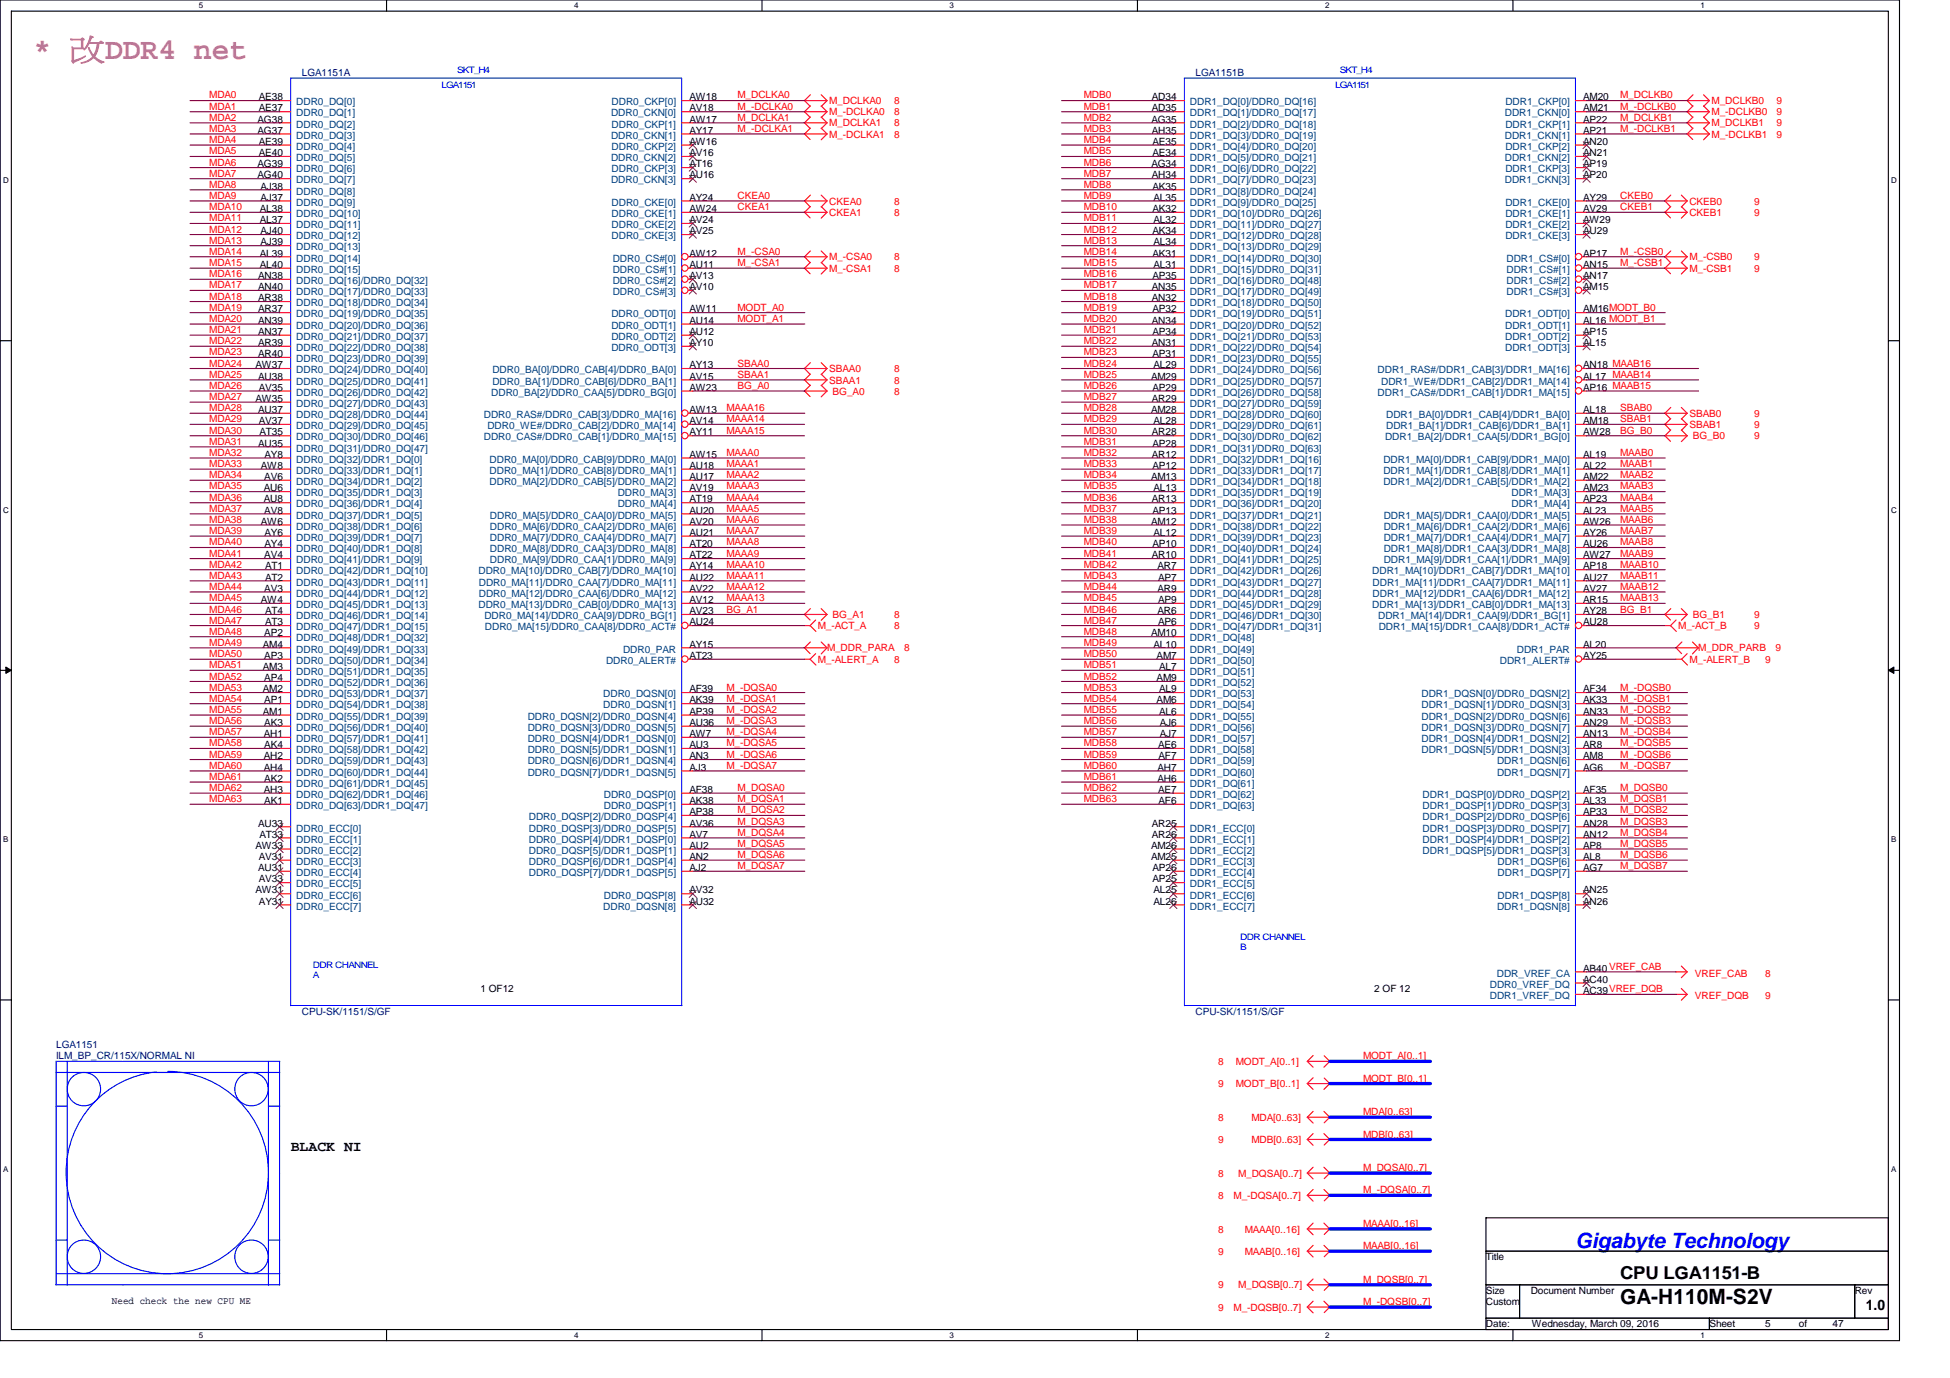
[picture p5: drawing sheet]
<svg xmlns="http://www.w3.org/2000/svg" width="297mm" height="210mm" viewBox="0 0 297 210" stroke-linecap="round" stroke-linejoin="round" font-family="sans-serif">
<defs><g id="words">
<text font-size="4.6" fill="#f0f" x="5.1" y="8.9">* 請DDR4 net</text>
<text font-size="3.2" fill="#00f" x="240" y="190.2">Gigabyte Technology</text>
<text font-size="3.2" x="246.8" y="198.7">GA-H110M-S2V</text>
<text font-size="2.7" x="246.8" y="194.8">CPU LGA1151-B</text>
<g font-size="2.2">
<text x="44.3" y="175.4">BLACK NI</text>
<text x="284.2" y="199.5">1.0</text>
</g>
<g font-size="1.5" fill="#000080">
<text x="46" y="11.6">LGA1151A</text>
<text x="182.1" y="11.6">LGA1151B</text>
<text x="46" y="154.6">CPU-SK/1151/S/GF</text>
<text x="182.1" y="154.6">CPU-SK/1151/S/GF</text>
<text x="8.5" y="159.6">LGA1151</text>
<text x="8.5" y="161.4">ILM_BP_CR/115X/NORMAL NI</text>
</g>
<g font-size="1.5" fill="#f00">
<text x="31.9" y="16.7">MDA1</text>
<text x="31.9" y="15">MDA0</text>
<text x="112.4" y="15">M_DCLKA0</text>
<text x="112.4" y="16.7">M_-DCLKA0</text>
<text x="126.3" y="17.6">M_-DCLKA0</text>
<text x="126.3" y="15.9">M_DCLKA0</text>
<text x="136.2" y="17.6">8</text>
<text x="136.2" y="15.9">8</text>
<text x="165.1" y="15">MDB0</text>
<text x="165.1" y="16.7">MDB1</text>
<text x="246.8" y="15">M_DCLKB0</text>
<text x="246.8" y="16.7">M_-DCLKB0</text>
<text x="260.7" y="15.9">M_DCLKB0</text>
<text x="260.7" y="17.6">M_-DCLKB0</text>
<text x="270.6" y="15.9">9</text>
<text x="270.6" y="17.6">9</text>
<text x="31.9" y="21.8">MDA4</text>
<text x="31.9" y="20.1">MDA3</text>
<text x="31.9" y="23.5">MDA5</text>
<text x="31.9" y="18.4">MDA2</text>
<text x="112.4" y="18.4">M_DCLKA1</text>
<text x="112.4" y="20.1">M_-DCLKA1</text>
<text x="126.3" y="21">M_-DCLKA1</text>
<text x="126.3" y="19.3">M_DCLKA1</text>
<text x="136.2" y="21">8</text>
<text x="136.2" y="19.3">8</text>
<text x="165.1" y="20.1">MDB3</text>
<text x="165.1" y="21.8">MDB4</text>
<text x="165.1" y="23.5">MDB5</text>
<text x="165.1" y="18.4">MDB2</text>
<text x="246.8" y="18.4">M_DCLKB1</text>
<text x="246.8" y="20.1">M_-DCLKB1</text>
<text x="260.7" y="19.3">M_DCLKB1</text>
<text x="260.7" y="21">M_-DCLKB1</text>
<text x="270.6" y="19.3">9</text>
<text x="270.6" y="21">9</text>
<text x="31.9" y="26.9">MDA7</text>
<text x="31.9" y="28.6">MDA8</text>
<text x="31.9" y="25.2">MDA6</text>
<text x="165.1" y="28.6">MDB8</text>
<text x="165.1" y="25.2">MDB6</text>
<text x="165.1" y="26.9">MDB7</text>
<text x="31.9" y="32">MDA10</text>
<text x="31.9" y="35.4">MDA12</text>
<text x="31.9" y="33.7">MDA11</text>
<text x="31.9" y="30.3">MDA9</text>
<text x="112.4" y="32">CKEA1</text>
<text x="112.4" y="30.3">CKEA0</text>
<text x="126.3" y="32.9">CKEA1</text>
<text x="126.3" y="31.2">CKEA0</text>
<text x="136.2" y="32.9">8</text>
<text x="136.2" y="31.2">8</text>
<text x="165.1" y="33.7">MDB11</text>
<text x="165.1" y="35.4">MDB12</text>
<text x="165.1" y="30.3">MDB9</text>
<text x="165.1" y="32">MDB10</text>
<text x="246.8" y="30.3">CKEB0</text>
<text x="246.8" y="32">CKEB1</text>
<text x="257.3" y="32.9">CKEB1</text>
<text x="257.3" y="31.2">CKEB0</text>
<text x="267.2" y="32.9">9</text>
<text x="267.2" y="31.2">9</text>
<text x="31.9" y="40.5">MDA15</text>
<text x="31.9" y="38.8">MDA14</text>
<text x="31.9" y="37.1">MDA13</text>
<text x="112.4" y="40.5">M_-CSA1</text>
<text x="112.4" y="38.8">M_-CSA0</text>
<text x="126.3" y="41.4">M_-CSA1</text>
<text x="126.3" y="39.7">M_-CSA0</text>
<text x="136.2" y="41.4">8</text>
<text x="136.2" y="39.7">8</text>
<text x="165.1" y="40.5">MDB15</text>
<text x="165.1" y="37.1">MDB13</text>
<text x="165.1" y="38.8">MDB14</text>
<text x="246.8" y="40.5">M_-CSB1</text>
<text x="246.8" y="38.8">M_-CSB0</text>
<text x="257.3" y="39.7">M_-CSB0</text>
<text x="257.3" y="41.4">M_-CSB1</text>
<text x="267.2" y="39.7">9</text>
<text x="267.2" y="41.4">9</text>
<text x="31.9" y="42.2">MDA16</text>
<text x="31.9" y="45.6">MDA18</text>
<text x="31.9" y="47.3">MDA19</text>
<text x="31.9" y="43.9">MDA17</text>
<text x="112.4" y="47.3">MODT_A0</text>
<text x="165.1" y="45.6">MDB18</text>
<text x="165.1" y="42.2">MDB16</text>
<text x="165.1" y="47.3">MDB19</text>
<text x="165.1" y="43.9">MDB17</text>
<text x="31.9" y="52.5">MDA22</text>
<text x="31.9" y="50.8">MDA21</text>
<text x="31.9" y="49">MDA20</text>
<text x="112.4" y="49">MODT_A1</text>
<text x="165.1" y="52.5">MDB22</text>
<text x="165.1" y="49">MDB20</text>
<text x="165.1" y="50.8">MDB21</text>
<text x="31.9" y="57.5">MDA25</text>
<text x="31.9" y="54.1">MDA23</text>
<text x="31.9" y="59.3">MDA26</text>
<text x="31.9" y="55.8">MDA24</text>
<text x="112.4" y="55.8">SBAA0</text>
<text x="112.4" y="59.3">BG_A0</text>
<text x="112.4" y="57.5">SBAA1</text>
<text x="126.3" y="56.7">SBAA0</text>
<text x="126.3" y="58.4">SBAA1</text>
<text x="136.2" y="56.7">8</text>
<text x="136.2" y="58.4">8</text>
<text x="165.1" y="59.3">MDB26</text>
<text x="165.1" y="54.1">MDB23</text>
<text x="165.1" y="55.8">MDB24</text>
<text x="165.1" y="57.5">MDB25</text>
<text x="31.9" y="64.3">MDA29</text>
<text x="31.9" y="61">MDA27</text>
<text x="31.9" y="62.7">MDA28</text>
<text x="110.7" y="62.7">MAAA16</text>
<text x="110.7" y="64.3">MAAA14</text>
<text x="126.8" y="60.1">BG_A0</text>
<text x="136.2" y="60.1">8</text>
<text x="165.1" y="61">MDB27</text>
<text x="165.1" y="62.7">MDB28</text>
<text x="165.1" y="64.3">MDB29</text>
<text x="246.8" y="62.7">SBAB0</text>
<text x="246.8" y="64.3">SBAB1</text>
<text x="257.3" y="63.5">SBAB0</text>
<text x="257.3" y="65.2">SBAB1</text>
<text x="267.2" y="63.5">9</text>
<text x="267.2" y="65.2">9</text>
<text x="31.9" y="71.2">MDA33</text>
<text x="31.9" y="69.5">MDA32</text>
<text x="31.9" y="66">MDA30</text>
<text x="31.9" y="67.8">MDA31</text>
<text x="110.7" y="66">MAAA15</text>
<text x="110.7" y="69.5">MAAA0</text>
<text x="110.7" y="71.2">MAAA1</text>
<text x="165.1" y="66">MDB30</text>
<text x="165.1" y="67.8">MDB31</text>
<text x="165.1" y="69.5">MDB32</text>
<text x="165.1" y="71.2">MDB33</text>
<text x="246.8" y="69.5">MAAB0</text>
<text x="246.8" y="66">BG_B0</text>
<text x="246.8" y="71.2">MAAB1</text>
<text x="257.8" y="66.9">BG_B0</text>
<text x="267.2" y="66.9">9</text>
<text x="31.9" y="72.9">MDA34</text>
<text x="31.9" y="76.3">MDA36</text>
<text x="31.9" y="78">MDA37</text>
<text x="31.9" y="74.5">MDA35</text>
<text x="110.7" y="72.9">MAAA2</text>
<text x="110.7" y="74.5">MAAA3</text>
<text x="110.7" y="78">MAAA5</text>
<text x="110.7" y="76.3">MAAA4</text>
<text x="165.1" y="78">MDB37</text>
<text x="165.1" y="74.5">MDB35</text>
<text x="165.1" y="72.9">MDB34</text>
<text x="165.1" y="76.3">MDB36</text>
<text x="246.8" y="74.5">MAAB3</text>
<text x="246.8" y="72.9">MAAB2</text>
<text x="246.8" y="76.3">MAAB4</text>
<text x="246.8" y="78">MAAB5</text>
<text x="31.9" y="83.1">MDA40</text>
<text x="31.9" y="81.4">MDA39</text>
<text x="31.9" y="79.7">MDA38</text>
<text x="110.7" y="81.4">MAAA7</text>
<text x="110.7" y="83.1">MAAA8</text>
<text x="110.7" y="79.7">MAAA6</text>
<text x="165.1" y="81.4">MDB39</text>
<text x="165.1" y="83.1">MDB40</text>
<text x="165.1" y="79.7">MDB38</text>
<text x="246.8" y="79.7">MAAB6</text>
<text x="246.8" y="81.4">MAAB7</text>
<text x="246.8" y="83.1">MAAB8</text>
<text x="31.9" y="86.5">MDA42</text>
<text x="31.9" y="89.9">MDA44</text>
<text x="31.9" y="88.2">MDA43</text>
<text x="31.9" y="84.8">MDA41</text>
<text x="110.7" y="89.9">MAAA12</text>
<text x="110.7" y="86.5">MAAA10</text>
<text x="110.7" y="88.2">MAAA11</text>
<text x="110.7" y="84.8">MAAA9</text>
<text x="165.1" y="89.9">MDB44</text>
<text x="165.1" y="84.8">MDB41</text>
<text x="165.1" y="88.2">MDB43</text>
<text x="165.1" y="86.5">MDB42</text>
<text x="246.8" y="84.8">MAAB9</text>
<text x="246.8" y="88.2">MAAB11</text>
<text x="246.8" y="89.9">MAAB12</text>
<text x="246.8" y="86.5">MAAB10</text>
<text x="31.9" y="93.3">MDA46</text>
<text x="31.9" y="95">MDA47</text>
<text x="31.9" y="91.6">MDA45</text>
<text x="110.7" y="93.3">BG_A1</text>
<text x="110.7" y="91.6">MAAA13</text>
<text x="124.6" y="95.8">M_-ACT_A</text>
<text x="126.8" y="94.1">BG_A1</text>
<text x="136.2" y="95.8">8</text>
<text x="136.2" y="94.1">8</text>
<text x="165.1" y="93.3">MDB46</text>
<text x="165.1" y="91.6">MDB45</text>
<text x="165.1" y="95">MDB47</text>
<text x="246.8" y="93.3">BG_B1</text>
<text x="246.8" y="91.6">MAAB13</text>
<text x="255.6" y="95.8">M_-ACT_B</text>
<text x="257.8" y="94.1">BG_B1</text>
<text x="267.2" y="95.8">9</text>
<text x="267.2" y="94.1">9</text>
<text x="31.9" y="100.1">MDA50</text>
<text x="31.9" y="101.8">MDA51</text>
<text x="31.9" y="98.4">MDA49</text>
<text x="31.9" y="96.7">MDA48</text>
<text x="124.6" y="101">M_-ALERT_A</text>
<text x="126" y="99.2">M_DDR_PARA</text>
<text x="136.2" y="101">8</text>
<text x="137.7" y="99.2">8</text>
<text x="165.1" y="98.4">MDB49</text>
<text x="165.1" y="100.1">MDB50</text>
<text x="165.1" y="101.8">MDB51</text>
<text x="165.1" y="96.7">MDB48</text>
<text x="257.3" y="101">M_-ALERT_B</text>
<text x="258.7" y="99.2">M_DDR_PARB</text>
<text x="268.9" y="101">9</text>
<text x="270.5" y="99.2">9</text>
<text x="31.9" y="105.2">MDA53</text>
<text x="31.9" y="103.5">MDA52</text>
<text x="31.9" y="106.9">MDA54</text>
<text x="110.7" y="106.9">M_-DQSA1</text>
<text x="110.7" y="105.2">M_-DQSA0</text>
<text x="165.1" y="103.5">MDB52</text>
<text x="165.1" y="105.2">MDB53</text>
<text x="165.1" y="106.9">MDB54</text>
<text x="246.8" y="106.9">M_-DQSB1</text>
<text x="246.8" y="105.2">M_-DQSB0</text>
<text x="31.9" y="113.7">MDA58</text>
<text x="31.9" y="112">MDA57</text>
<text x="31.9" y="110.3">MDA56</text>
<text x="31.9" y="108.6">MDA55</text>
<text x="110.7" y="108.6">M_-DQSA2</text>
<text x="110.7" y="113.7">M_-DQSA5</text>
<text x="110.7" y="110.3">M_-DQSA3</text>
<text x="110.7" y="112">M_-DQSA4</text>
<text x="165.1" y="112">MDB57</text>
<text x="165.1" y="113.7">MDB58</text>
<text x="165.1" y="108.6">MDB55</text>
<text x="165.1" y="110.3">MDB56</text>
<text x="246.8" y="110.3">M_-DQSB3</text>
<text x="246.8" y="113.7">M_-DQSB5</text>
<text x="246.8" y="108.6">M_-DQSB2</text>
<text x="246.8" y="112">M_-DQSB4</text>
<text x="31.9" y="118.8">MDA61</text>
<text x="31.9" y="117.1">MDA60</text>
<text x="31.9" y="115.4">MDA59</text>
<text x="110.7" y="115.4">M_-DQSA6</text>
<text x="110.7" y="117.1">M_-DQSA7</text>
<text x="165.1" y="117.1">MDB60</text>
<text x="165.1" y="118.8">MDB61</text>
<text x="165.1" y="115.4">MDB59</text>
<text x="246.8" y="117.1">M_-DQSB7</text>
<text x="246.8" y="115.4">M_-DQSB6</text>
<text x="31.9" y="122.2">MDA63</text>
<text x="31.9" y="120.5">MDA62</text>
<text x="112.4" y="125.6">M_DQSA3</text>
<text x="112.4" y="122.2">M_DQSA1</text>
<text x="112.4" y="123.9">M_DQSA2</text>
<text x="112.4" y="120.5">M_DQSA0</text>
<text x="165.1" y="120.5">MDB62</text>
<text x="165.1" y="122.2">MDB63</text>
<text x="246.8" y="125.6">M_DQSB3</text>
<text x="246.8" y="122.2">M_DQSB1</text>
<text x="246.8" y="123.9">M_DQSB2</text>
<text x="246.8" y="120.5">M_DQSB0</text>
<text x="112.4" y="127.3">M_DQSA4</text>
<text x="112.4" y="130.7">M_DQSA6</text>
<text x="112.4" y="129">M_DQSA5</text>
<text x="246.8" y="130.7">M_DQSB6</text>
<text x="246.8" y="129">M_DQSB5</text>
<text x="246.8" y="127.3">M_DQSB4</text>
<text x="112.4" y="132.4">M_DQSA7</text>
<text x="246.8" y="132.4">M_DQSB7</text>
<text x="258.2" y="148.8">VREF_CAB</text>
<text x="268.9" y="148.8">8</text>
<text x="258.2" y="152.2">VREF_DQB</text>
<text x="268.9" y="152.2">9</text>
<text x="207.6" y="161.4">MODT_A[0..1]</text>
<text x="185.5" y="162.2">8</text>
<text x="185.5" y="165.6">9</text>
<text x="188.3" y="162.2">MODT_A[0..1]</text>
<text x="188.3" y="165.6">MODT_B[0..1]</text>
<text x="207.6" y="164.8">MODT_B[0..1]</text>
<text x="185.5" y="170.7">8</text>
<text x="190.6" y="170.7">MDA[0..63]</text>
<text x="207.6" y="169.9">MDA[0..63]</text>
<text x="207.6" y="173.3">MDB[0..63]</text>
<text x="185.5" y="179.2">8</text>
<text x="185.5" y="174.1">9</text>
<text x="188.6" y="179.2">M_DQSA[0..7]</text>
<text x="190.6" y="174.1">MDB[0..63]</text>
<text x="207.6" y="178.4">M_DQSA[0..7]</text>
<text x="185.5" y="182.6">8</text>
<text x="187.9" y="182.6">M_-DQSA[0..7]</text>
<text x="207.6" y="181.8">M_-DQSA[0..7]</text>
<text x="185.5" y="187.7">8</text>
<text x="185.5" y="191.1">9</text>
<text x="189.6" y="187.7">MAAA[0..16]</text>
<text x="189.6" y="191.1">MAAB[0..16]</text>
<text x="207.6" y="186.9">MAAA[0..16]</text>
<text x="207.6" y="190.3">MAAB[0..16]</text>
<text x="185.5" y="196.3">9</text>
<text x="188.6" y="196.3">M_DQSB[0..7]</text>
<text x="207.6" y="195.4">M_DQSB[0..7]</text>
<text x="185.5" y="199.6">9</text>
<text x="187.9" y="199.6">M_-DQSB[0..7]</text>
<text x="207.6" y="198.8">M_-DQSB[0..7]</text>
</g>
<g font-size="1.5">
<text x="39.4" y="17">AE37</text>
<text x="39.4" y="15.3">AE38</text>
<text x="105" y="15.3">AW18</text>
<text x="105" y="17">AV18</text>
<text x="175.5" y="15.3">AD34</text>
<text x="175.5" y="17">AD35</text>
<text x="241.2" y="17">AM21</text>
<text x="241.2" y="15.3">AM20</text>
<text x="39.2" y="18.7">AG38</text>
<text x="39.2" y="20.4">AG37</text>
<text x="39.4" y="22.1">AE39</text>
<text x="39.4" y="23.8">AE40</text>
<text x="105" y="23.8">AV16</text>
<text x="105" y="22.1">AW16</text>
<text x="105" y="20.4">AY17</text>
<text x="105" y="18.7">AW17</text>
<text x="175.4" y="18.7">AG35</text>
<text x="175.5" y="20.4">AH35</text>
<text x="175.6" y="22.1">AE35</text>
<text x="175.6" y="23.8">AE34</text>
<text x="241.2" y="18.7">AP22</text>
<text x="241.2" y="20.4">AP21</text>
<text x="241.2" y="22.1">AN20</text>
<text x="241.2" y="23.8">AN21</text>
<text x="39.2" y="25.5">AG39</text>
<text x="39.2" y="27.2">AG40</text>
<text x="39.7" y="28.9">AJ38</text>
<text x="105" y="27.2">AU16</text>
<text x="105" y="25.5">AT16</text>
<text x="175.4" y="25.5">AG34</text>
<text x="175.5" y="27.2">AH34</text>
<text x="175.6" y="28.9">AK35</text>
<text x="241.2" y="25.5">AP19</text>
<text x="241.2" y="27.2">AP20</text>
<text x="39.6" y="32.3">AL38</text>
<text x="39.6" y="34">AL37</text>
<text x="39.7" y="30.6">AJ37</text>
<text x="39.7" y="35.7">AJ40</text>
<text x="105" y="35.7">AV25</text>
<text x="105" y="32.3">AW24</text>
<text x="105" y="34">AV24</text>
<text x="105" y="30.6">AY24</text>
<text x="175.6" y="32.3">AK32</text>
<text x="175.6" y="35.7">AK34</text>
<text x="175.7" y="30.6">AL35</text>
<text x="175.7" y="34">AL32</text>
<text x="241.2" y="30.6">AY29</text>
<text x="241.2" y="32.3">AV29</text>
<text x="241.2" y="34">AW29</text>
<text x="241.2" y="35.7">AU29</text>
<text x="39.6" y="39.1">AL39</text>
<text x="39.6" y="40.8">AL40</text>
<text x="39.7" y="37.4">AJ39</text>
<text x="105" y="40.8">AU11</text>
<text x="105" y="39.1">AW12</text>
<text x="175.6" y="39.1">AK31</text>
<text x="175.7" y="37.4">AL34</text>
<text x="175.7" y="40.8">AL31</text>
<text x="241.2" y="39.1">AP17</text>
<text x="241.2" y="40.8">AN15</text>
<text x="39.3" y="47.6">AR37</text>
<text x="39.3" y="42.5">AN38</text>
<text x="39.3" y="45.9">AR38</text>
<text x="39.3" y="44.2">AN40</text>
<text x="105" y="44.2">AV10</text>
<text x="105" y="47.6">AW11</text>
<text x="105" y="42.5">AV13</text>
<text x="175.5" y="45.9">AN32</text>
<text x="175.5" y="44.2">AN35</text>
<text x="175.6" y="47.6">AP32</text>
<text x="175.6" y="42.5">AP35</text>
<text x="241.2" y="42.5">AN17</text>
<text x="241.2" y="44.2">AM15</text>
<text x="241.2" y="47.6">AM16MODT_B0</text>
<text x="39.3" y="49.3">AN39</text>
<text x="39.3" y="51">AN37</text>
<text x="39.3" y="52.7">AR39</text>
<text x="105" y="52.7">AY10</text>
<text x="105" y="51">AU12</text>
<text x="105" y="49.3">AU14</text>
<text x="175.5" y="49.3">AN34</text>
<text x="175.5" y="52.7">AN31</text>
<text x="175.6" y="51">AP34</text>
<text x="241.2" y="52.7">AL15</text>
<text x="241.2" y="51">AP15</text>
<text x="241.2" y="49.3">AL16 MODT_B1</text>
<text x="38.9" y="56.1">AW37</text>
<text x="39.3" y="54.4">AR40</text>
<text x="39.3" y="57.8">AU38</text>
<text x="39.4" y="59.5">AV35</text>
<text x="105" y="59.5">AW23</text>
<text x="105" y="57.8">AV15</text>
<text x="105" y="56.1">AY13</text>
<text x="175.3" y="57.8">AM29</text>
<text x="175.6" y="59.5">AP29</text>
<text x="175.6" y="54.4">AP31</text>
<text x="175.7" y="56.1">AL29</text>
<text x="241.2" y="59.5">AP16 MAAB15</text>
<text x="241.2" y="57.8">AL17 MAAB14</text>
<text x="241.2" y="56.1">AN18 MAAB16</text>
<text x="38.9" y="61.2">AW35</text>
<text x="39.3" y="62.9">AU37</text>
<text x="39.4" y="64.6">AV37</text>
<text x="105" y="64.6">AV14</text>
<text x="105" y="62.9">AW13</text>
<text x="175.3" y="62.9">AM28</text>
<text x="175.5" y="61.2">AR29</text>
<text x="175.7" y="64.6">AL28</text>
<text x="241.2" y="62.9">AL18</text>
<text x="241.2" y="64.6">AM18</text>
<text x="39.3" y="68">AU35</text>
<text x="39.5" y="66.3">AT35</text>
<text x="39.7" y="71.4">AW8</text>
<text x="40.3" y="69.7">AY8</text>
<text x="105" y="71.4">AU18</text>
<text x="105" y="69.7">AW15</text>
<text x="105" y="66.3">AY11</text>
<text x="175.5" y="66.3">AR28</text>
<text x="175.5" y="69.7">AR12</text>
<text x="175.6" y="68">AP28</text>
<text x="175.6" y="71.4">AP12</text>
<text x="241.2" y="66.3">AW28</text>
<text x="241.2" y="71.4">AL22</text>
<text x="241.2" y="69.7">AL19</text>
<text x="40.2" y="76.5">AU8</text>
<text x="40.2" y="74.8">AU6</text>
<text x="40.3" y="73.1">AV6</text>
<text x="105" y="76.5">AT19</text>
<text x="105" y="74.8">AV19</text>
<text x="105" y="73.1">AU17</text>
<text x="175.3" y="73.1">AM13</text>
<text x="175.5" y="76.5">AR13</text>
<text x="175.7" y="74.8">AL13</text>
<text x="241.2" y="73.1">AM22</text>
<text x="241.2" y="76.5">AP23</text>
<text x="241.2" y="74.8">AM23</text>
<text x="39.7" y="79.9">AW6</text>
<text x="40.3" y="78.2">AV8</text>
<text x="40.3" y="83.4">AY4</text>
<text x="40.3" y="81.6">AY6</text>
<text x="105" y="83.4">AT20</text>
<text x="105" y="79.9">AV20</text>
<text x="105" y="81.6">AU21</text>
<text x="105" y="78.2">AU20</text>
<text x="175.3" y="79.9">AM12</text>
<text x="175.6" y="78.2">AP13</text>
<text x="175.6" y="83.4">AP10</text>
<text x="175.7" y="81.6">AL12</text>
<text x="241.2" y="78.2">AL23</text>
<text x="241.2" y="79.9">AW26</text>
<text x="241.2" y="81.6">AY26</text>
<text x="241.2" y="83.4">AU26</text>
<text x="40.3" y="85">AV4</text>
<text x="40.4" y="88.4">AT2</text>
<text x="40.4" y="86.7">AT1</text>
<text x="105" y="88.4">AU22</text>
<text x="105" y="85">AT22</text>
<text x="105" y="86.7">AY14</text>
<text x="175.5" y="85">AR10</text>
<text x="176.3" y="86.7">AR7</text>
<text x="176.4" y="88.4">AP7</text>
<text x="241.2" y="85">AW27</text>
<text x="241.2" y="86.7">AP18</text>
<text x="241.2" y="88.4">AU27</text>
<text x="39.7" y="91.9">AW4</text>
<text x="40.3" y="90.1">AV3</text>
<text x="40.4" y="95.2">AT3</text>
<text x="40.4" y="93.6">AT4</text>
<text x="105" y="93.6">AV23</text>
<text x="105" y="95.2">AU24</text>
<text x="105" y="91.9">AV12</text>
<text x="105" y="90.1">AV22</text>
<text x="176.3" y="90.1">AR9</text>
<text x="176.3" y="93.6">AR6</text>
<text x="176.4" y="91.9">AP9</text>
<text x="176.4" y="95.2">AP6</text>
<text x="241.2" y="90.1">AV27</text>
<text x="241.2" y="91.9">AR15</text>
<text x="241.2" y="93.6">AY28</text>
<text x="241.2" y="95.2">AU28</text>
<text x="40" y="98.6">AM4</text>
<text x="40.3" y="100.4">AP3</text>
<text x="40.3" y="96.9">AP2</text>
<text x="105" y="98.6">AY15</text>
<text x="105" y="100.4">AT23</text>
<text x="175.3" y="96.9">AM10</text>
<text x="175.7" y="98.6">AL10</text>
<text x="176.2" y="100.4">AM7</text>
<text x="241.2" y="98.6">AL20</text>
<text x="241.2" y="100.4">AY25</text>
<text x="40" y="105.5">AM2</text>
<text x="40" y="102.1">AM3</text>
<text x="40.3" y="107.1">AP1</text>
<text x="40.3" y="103.8">AP4</text>
<text x="105" y="107.1">AK39</text>
<text x="105" y="105.5">AF39</text>
<text x="176.2" y="103.8">AM9</text>
<text x="176.2" y="107.1">AM6</text>
<text x="176.6" y="102.1">AL7</text>
<text x="176.6" y="105.5">AL9</text>
<text x="241.2" y="107.1">AK33</text>
<text x="241.2" y="105.5">AF34</text>
<text x="40" y="108.9">AM1</text>
<text x="40.2" y="112.3">AH1</text>
<text x="40.3" y="114">AK4</text>
<text x="40.3" y="110.6">AK3</text>
<text x="105" y="114">AU3</text>
<text x="105" y="110.6">AU36</text>
<text x="105" y="112.3">AW7</text>
<text x="105" y="108.9">AP39</text>
<text x="176.4" y="114">AE6</text>
<text x="176.6" y="108.9">AL6</text>
<text x="176.7" y="110.6">AJ6</text>
<text x="176.7" y="112.3">AJ7</text>
<text x="241.2" y="110.6">AN29</text>
<text x="241.2" y="112.3">AN13</text>
<text x="241.2" y="114">AR8</text>
<text x="241.2" y="108.9">AN33</text>
<text x="40.2" y="117.4">AH4</text>
<text x="40.2" y="115.7">AH2</text>
<text x="40.3" y="119.1">AK2</text>
<text x="105" y="117.4">AJ3</text>
<text x="105" y="115.7">AN3</text>
<text x="176.3" y="119.1">AH6</text>
<text x="176.3" y="117.4">AH7</text>
<text x="176.5" y="115.7">AF7</text>
<text x="241.2" y="117.4">AG6</text>
<text x="241.2" y="115.7">AM8</text>
<text x="39.3" y="125.9">AU33</text>
<text x="40.2" y="120.8">AH3</text>
<text x="40.3" y="122.5">AK1</text>
<text x="105" y="125.9">AV36</text>
<text x="105" y="124.2">AP38</text>
<text x="105" y="122.5">AK38</text>
<text x="105" y="120.8">AF38</text>
<text x="175.5" y="125.9">AR25</text>
<text x="176.4" y="120.8">AE7</text>
<text x="176.5" y="122.5">AF6</text>
<text x="241.2" y="120.8">AF35</text>
<text x="241.2" y="122.5">AL33</text>
<text x="241.2" y="124.2">AP33</text>
<text x="241.2" y="125.9">AN28</text>
<text x="38.9" y="129.3">AW33</text>
<text x="39.4" y="131">AV31</text>
<text x="39.5" y="127.6">AT33</text>
<text x="105" y="131">AN2</text>
<text x="105" y="129.3">AU2</text>
<text x="105" y="127.6">AV7</text>
<text x="175.3" y="129.3">AM26</text>
<text x="175.3" y="131">AM25</text>
<text x="175.5" y="127.6">AR26</text>
<text x="241.2" y="129.3">AP8</text>
<text x="241.2" y="127.6">AN12</text>
<text x="241.2" y="131">AL8</text>
<text x="38.9" y="136.1">AW31</text>
<text x="39.3" y="132.7">AU31</text>
<text x="39.4" y="134.4">AV33</text>
<text x="39.5" y="137.8">AY31</text>
<text x="105" y="136.1">AV32</text>
<text x="105" y="137.8">AU32</text>
<text x="105" y="132.7">AJ2</text>
<text x="175.6" y="134.4">AP25</text>
<text x="175.6" y="132.7">AP26</text>
<text x="175.7" y="137.8">AL26</text>
<text x="175.7" y="136.1">AL25</text>
<text x="241.2" y="132.7">AG7</text>
<text x="241.2" y="137.8">AN26</text>
<text x="241.2" y="136.1">AN25</text>
<text x="241.2" y="148">AB40VREF_CAB</text>
<text x="241.2" y="149.7">AC40</text>
<text x="73.2" y="151.1">1 OF12</text>
<text x="209.3" y="151.1">2 OF 12</text>
<text x="241.2" y="151.4">AC39VREF_DQB</text>
<text x="226.4" y="192">Title</text>
<text x="226.4" y="197.1">Size</text>
<text x="233.2" y="197.1">Document Number</text>
<text x="282.5" y="197.1">Rev</text>
<text x="17.1" y="198.6">Need check the new CPU ME</text>
<text x="226.4" y="198.8">Custom</text>
<text x="226.4" y="202.2">Date:</text>
<text x="233.3" y="202.2">Wednesday, March 09, 2016</text>
<text x="260.4" y="202.2">Sheet</text>
<text x="268.9" y="202.2">5</text>
<text x="274" y="202.2">of</text>
<text x="279.1" y="202.2">47</text>
</g>
<g font-size="1.5" fill="#004080">
<text x="45.1" y="17.7">DDR0_DQ[1]</text>
<text x="45.1" y="16">DDR0_DQ[0]</text>
<text x="93.1" y="17.7">DDR0_CKN[0]</text>
<text x="93.2" y="16">DDR0_CKP[0]</text>
<text x="181.3" y="16">DDR1_DQ[0]/DDR0_DQ[16]</text>
<text x="181.3" y="17.7">DDR1_DQ[1]/DDR0_DQ[17]</text>
<text x="229.2" y="17.7">DDR1_CKN[0]</text>
<text x="229.3" y="16">DDR1_CKP[0]</text>
<text x="45.1" y="22.8">DDR0_DQ[4]</text>
<text x="45.1" y="19.4">DDR0_DQ[2]</text>
<text x="45.1" y="21.1">DDR0_DQ[3]</text>
<text x="93.1" y="21.1">DDR0_CKN[1]</text>
<text x="93.2" y="22.8">DDR0_CKP[2]</text>
<text x="93.2" y="19.4">DDR0_CKP[1]</text>
<text x="181.3" y="22.8">DDR1_DQ[4]/DDR0_DQ[20]</text>
<text x="181.3" y="19.4">DDR1_DQ[2]/DDR0_DQ[18]</text>
<text x="181.3" y="21.1">DDR1_DQ[3]/DDR0_DQ[19]</text>
<text x="229.2" y="21.1">DDR1_CKN[1]</text>
<text x="229.3" y="19.4">DDR1_CKP[1]</text>
<text x="229.3" y="22.8">DDR1_CKP[2]</text>
<text x="45.1" y="24.6">DDR0_DQ[5]</text>
<text x="45.1" y="26.2">DDR0_DQ[6]</text>
<text x="45.1" y="27.9">DDR0_DQ[7]</text>
<text x="45.1" y="29.6">DDR0_DQ[8]</text>
<text x="93.1" y="27.9">DDR0_CKN[3]</text>
<text x="93.1" y="24.6">DDR0_CKN[2]</text>
<text x="93.2" y="26.2">DDR0_CKP[3]</text>
<text x="181.3" y="24.6">DDR1_DQ[5]/DDR0_DQ[21]</text>
<text x="181.3" y="26.2">DDR1_DQ[6]/DDR0_DQ[22]</text>
<text x="181.3" y="29.6">DDR1_DQ[8]/DDR0_DQ[24]</text>
<text x="181.3" y="27.9">DDR1_DQ[7]/DDR0_DQ[23]</text>
<text x="229.2" y="24.6">DDR1_CKN[2]</text>
<text x="229.2" y="27.9">DDR1_CKN[3]</text>
<text x="229.3" y="26.2">DDR1_CKP[3]</text>
<text x="45.1" y="31.3">DDR0_DQ[9]</text>
<text x="45.1" y="33.1">DDR0_DQ[10]</text>
<text x="45.1" y="34.8">DDR0_DQ[11]</text>
<text x="93.2" y="33.1">DDR0_CKE[1]</text>
<text x="93.2" y="34.8">DDR0_CKE[2]</text>
<text x="93.2" y="31.3">DDR0_CKE[0]</text>
<text x="181.3" y="31.3">DDR1_DQ[9]/DDR0_DQ[25]</text>
<text x="181.3" y="34.8">DDR1_DQ[11]/DDR0_DQ[27]</text>
<text x="181.3" y="33.1">DDR1_DQ[10]/DDR0_DQ[26]</text>
<text x="229.3" y="31.3">DDR1_CKE[0]</text>
<text x="229.3" y="33.1">DDR1_CKE[1]</text>
<text x="229.3" y="34.8">DDR1_CKE[2]</text>
<text x="45.1" y="38.1">DDR0_DQ[13]</text>
<text x="45.1" y="39.8">DDR0_DQ[14]</text>
<text x="45.1" y="36.4">DDR0_DQ[12]</text>
<text x="45.1" y="41.6">DDR0_DQ[15]</text>
<text x="93.2" y="36.4">DDR0_CKE[3]</text>
<text x="93.3" y="41.6">DDR0_CS#[1]</text>
<text x="93.3" y="39.8">DDR0_CS#[0]</text>
<text x="181.3" y="39.8">DDR1_DQ[14]/DDR0_DQ[30]</text>
<text x="181.3" y="36.4">DDR1_DQ[12]/DDR0_DQ[28]</text>
<text x="181.3" y="38.1">DDR1_DQ[13]/DDR0_DQ[29]</text>
<text x="181.3" y="41.6">DDR1_DQ[15]/DDR0_DQ[31]</text>
<text x="229.3" y="36.4">DDR1_CKE[3]</text>
<text x="229.5" y="39.8">DDR1_CS#[0]</text>
<text x="229.5" y="41.6">DDR1_CS#[1]</text>
<text x="45.1" y="43.3">DDR0_DQ[16]/DDR0_DQ[32]</text>
<text x="45.1" y="46.7">DDR0_DQ[18]/DDR0_DQ[34]</text>
<text x="45.1" y="45">DDR0_DQ[17]/DDR0_DQ[33]</text>
<text x="93.3" y="45">DDR0_CS#[3]</text>
<text x="93.3" y="43.3">DDR0_CS#[2]</text>
<text x="181.3" y="43.3">DDR1_DQ[16]/DDR0_DQ[48]</text>
<text x="181.3" y="46.7">DDR1_DQ[18]/DDR0_DQ[50]</text>
<text x="181.3" y="45">DDR1_DQ[17]/DDR0_DQ[49]</text>
<text x="229.5" y="43.3">DDR1_CS#[2]</text>
<text x="229.5" y="45">DDR1_CS#[3]</text>
<text x="45.1" y="50.1">DDR0_DQ[20]/DDR0_DQ[36]</text>
<text x="45.1" y="48.3">DDR0_DQ[19]/DDR0_DQ[35]</text>
<text x="45.1" y="51.8">DDR0_DQ[21]/DDR0_DQ[37]</text>
<text x="45.1" y="53.5">DDR0_DQ[22]/DDR0_DQ[38]</text>
<text x="93.1" y="53.5">DDR0_ODT[3]</text>
<text x="93.1" y="51.8">DDR0_ODT[2]</text>
<text x="93.1" y="50.1">DDR0_ODT[1]</text>
<text x="93.1" y="48.3">DDR0_ODT[0]</text>
<text x="181.3" y="48.3">DDR1_DQ[19]/DDR0_DQ[51]</text>
<text x="181.3" y="51.8">DDR1_DQ[21]/DDR0_DQ[53]</text>
<text x="181.3" y="50.1">DDR1_DQ[20]/DDR0_DQ[52]</text>
<text x="181.3" y="53.5">DDR1_DQ[22]/DDR0_DQ[54]</text>
<text x="229.3" y="51.8">DDR1_ODT[2]</text>
<text x="229.3" y="50.1">DDR1_ODT[1]</text>
<text x="229.3" y="48.3">DDR1_ODT[0]</text>
<text x="229.3" y="53.5">DDR1_ODT[3]</text>
<text x="45.1" y="56.9">DDR0_DQ[24]/DDR0_DQ[40]</text>
<text x="45.1" y="55.2">DDR0_DQ[23]/DDR0_DQ[39]</text>
<text x="45.1" y="58.6">DDR0_DQ[25]/DDR0_DQ[41]</text>
<text x="75" y="58.6">DDR0_BA[1]/DDR0_CAB[6]/DDR0_BA[1]</text>
<text x="75" y="56.9">DDR0_BA[0]/DDR0_CAB[4]/DDR0_BA[0]</text>
<text x="181.3" y="56.9">DDR1_DQ[24]/DDR0_DQ[56]</text>
<text x="181.3" y="55.2">DDR1_DQ[23]/DDR0_DQ[55]</text>
<text x="181.3" y="58.6">DDR1_DQ[25]/DDR0_DQ[57]</text>
<text x="209.8" y="56.9">DDR1_RAS#/DDR1_CAB[3]/DDR1_MA[16]</text>
<text x="210.4" y="58.6">DDR1_WE#/DDR1_CAB[2]/DDR1_MA[14]</text>
<text x="45.1" y="63.7">DDR0_DQ[28]/DDR0_DQ[44]</text>
<text x="45.1" y="62">DDR0_DQ[27]/DDR0_DQ[43]</text>
<text x="45.1" y="65.4">DDR0_DQ[29]/DDR0_DQ[45]</text>
<text x="45.1" y="60.3">DDR0_DQ[26]/DDR0_DQ[42]</text>
<text x="73.7" y="63.7">DDR0_RAS#/DDR0_CAB[3]/DDR0_MA[16]</text>
<text x="74.2" y="65.4">DDR0_WE#/DDR0_CAB[2]/DDR0_MA[14]</text>
<text x="74.8" y="60.3">DDR0_BA[2]/DDR0_CAA[5]/DDR0_BG[0]</text>
<text x="181.3" y="62">DDR1_DQ[27]/DDR0_DQ[59]</text>
<text x="181.3" y="63.7">DDR1_DQ[28]/DDR0_DQ[60]</text>
<text x="181.3" y="65.4">DDR1_DQ[29]/DDR0_DQ[61]</text>
<text x="181.3" y="60.3">DDR1_DQ[26]/DDR0_DQ[58]</text>
<text x="209.8" y="60.3">DDR1_CAS#/DDR1_CAB[1]/DDR1_MA[15]</text>
<text x="211.2" y="65.4">DDR1_BA[1]/DDR1_CAB[6]/DDR1_BA[1]</text>
<text x="211.2" y="63.7">DDR1_BA[0]/DDR1_CAB[4]/DDR1_BA[0]</text>
<text x="45.1" y="70.5">DDR0_DQ[32]/DDR1_DQ[0]</text>
<text x="45.1" y="67.1">DDR0_DQ[30]/DDR0_DQ[46]</text>
<text x="45.1" y="68.8">DDR0_DQ[31]/DDR0_DQ[47]</text>
<text x="73.7" y="67.1">DDR0_CAS#/DDR0_CAB[1]/DDR0_MA[15]</text>
<text x="74.6" y="70.5">DDR0_MA[0]/DDR0_CAB[9]/DDR0_MA[0]</text>
<text x="181.3" y="68.8">DDR1_DQ[31]/DDR0_DQ[63]</text>
<text x="181.3" y="67.1">DDR1_DQ[30]/DDR0_DQ[62]</text>
<text x="181.3" y="70.5">DDR1_DQ[32]/DDR1_DQ[16]</text>
<text x="210.7" y="70.5">DDR1_MA[0]/DDR1_CAB[9]/DDR1_MA[0]</text>
<text x="211" y="67.1">DDR1_BA[2]/DDR1_CAA[5]/DDR1_BG[0]</text>
<text x="45.1" y="75.6">DDR0_DQ[35]/DDR1_DQ[3]</text>
<text x="45.1" y="77.3">DDR0_DQ[36]/DDR1_DQ[4]</text>
<text x="45.1" y="73.9">DDR0_DQ[34]/DDR1_DQ[2]</text>
<text x="45.1" y="72.2">DDR0_DQ[33]/DDR1_DQ[1]</text>
<text x="74.6" y="73.9">DDR0_MA[2]/DDR0_CAB[5]/DDR0_MA[2]</text>
<text x="74.6" y="72.2">DDR0_MA[1]/DDR0_CAB[8]/DDR0_MA[1]</text>
<text x="94.1" y="77.3">DDR0_MA[4]</text>
<text x="94.1" y="75.6">DDR0_MA[3]</text>
<text x="181.3" y="72.2">DDR1_DQ[33]/DDR1_DQ[17]</text>
<text x="181.3" y="73.9">DDR1_DQ[34]/DDR1_DQ[18]</text>
<text x="181.3" y="75.6">DDR1_DQ[35]/DDR1_DQ[19]</text>
<text x="181.3" y="77.3">DDR1_DQ[36]/DDR1_DQ[20]</text>
<text x="210.7" y="72.2">DDR1_MA[1]/DDR1_CAB[8]/DDR1_MA[1]</text>
<text x="210.7" y="73.9">DDR1_MA[2]/DDR1_CAB[5]/DDR1_MA[2]</text>
<text x="230.2" y="77.3">DDR1_MA[4]</text>
<text x="230.2" y="75.6">DDR1_MA[3]</text>
<text x="45.1" y="80.7">DDR0_DQ[38]/DDR1_DQ[6]</text>
<text x="45.1" y="79">DDR0_DQ[37]/DDR1_DQ[5]</text>
<text x="45.1" y="82.4">DDR0_DQ[39]/DDR1_DQ[7]</text>
<text x="74.6" y="80.7">DDR0_MA[6]/DDR0_CAA[2]/DDR0_MA[6]</text>
<text x="74.6" y="82.4">DDR0_MA[7]/DDR0_CAA[4]/DDR0_MA[7]</text>
<text x="74.6" y="79">DDR0_MA[5]/DDR0_CAA[0]/DDR0_MA[5]</text>
<text x="181.3" y="79">DDR1_DQ[37]/DDR1_DQ[21]</text>
<text x="181.3" y="80.7">DDR1_DQ[38]/DDR1_DQ[22]</text>
<text x="181.3" y="82.4">DDR1_DQ[39]/DDR1_DQ[23]</text>
<text x="210.8" y="79">DDR1_MA[5]/DDR1_CAA[0]/DDR1_MA[5]</text>
<text x="210.8" y="80.7">DDR1_MA[6]/DDR1_CAA[2]/DDR1_MA[6]</text>
<text x="210.8" y="82.4">DDR1_MA[7]/DDR1_CAA[4]/DDR1_MA[7]</text>
<text x="45.1" y="89.2">DDR0_DQ[43]/DDR1_DQ[11]</text>
<text x="45.1" y="87.5">DDR0_DQ[42]/DDR1_DQ[10]</text>
<text x="45.1" y="85.8">DDR0_DQ[41]/DDR1_DQ[9]</text>
<text x="45.1" y="84.1">DDR0_DQ[40]/DDR1_DQ[8]</text>
<text x="72.9" y="87.5">DDR0_MA[10]/DDR0_CAB[7]/DDR0_MA[10]</text>
<text x="72.9" y="89.2">DDR0_MA[11]/DDR0_CAA[7]/DDR0_MA[11]</text>
<text x="74.6" y="84.1">DDR0_MA[8]/DDR0_CAA[3]/DDR0_MA[8]</text>
<text x="74.6" y="85.8">DDR0_MA[9]/DDR0_CAA[1]/DDR0_MA[9]</text>
<text x="181.3" y="85.8">DDR1_DQ[41]/DDR1_DQ[25]</text>
<text x="181.3" y="87.5">DDR1_DQ[42]/DDR1_DQ[26]</text>
<text x="181.3" y="84.1">DDR1_DQ[40]/DDR1_DQ[24]</text>
<text x="181.3" y="89.2">DDR1_DQ[43]/DDR1_DQ[27]</text>
<text x="209" y="87.5">DDR1_MA[10]/DDR1_CAB[7]/DDR1_MA[10]</text>
<text x="209.1" y="89.2">DDR1_MA[11]/DDR1_CAA[7]/DDR1_MA[11]</text>
<text x="210.8" y="85.8">DDR1_MA[9]/DDR1_CAA[1]/DDR1_MA[9]</text>
<text x="210.8" y="84.1">DDR1_MA[8]/DDR1_CAA[3]/DDR1_MA[8]</text>
<text x="45.1" y="94.3">DDR0_DQ[46]/DDR1_DQ[14]</text>
<text x="45.1" y="92.6">DDR0_DQ[45]/DDR1_DQ[13]</text>
<text x="45.1" y="90.9">DDR0_DQ[44]/DDR1_DQ[12]</text>
<text x="72.9" y="92.6">DDR0_MA[13]/DDR0_CAB[0]/DDR0_MA[13]</text>
<text x="72.9" y="90.9">DDR0_MA[12]/DDR0_CAA[6]/DDR0_MA[12]</text>
<text x="73.8" y="94.3">DDR0_MA[14]/DDR0_CAA[9]/DDR0_BG[1]</text>
<text x="181.3" y="90.9">DDR1_DQ[44]/DDR1_DQ[28]</text>
<text x="181.3" y="92.6">DDR1_DQ[45]/DDR1_DQ[29]</text>
<text x="181.3" y="94.3">DDR1_DQ[46]/DDR1_DQ[30]</text>
<text x="209" y="92.6">DDR1_MA[13]/DDR1_CAB[0]/DDR1_MA[13]</text>
<text x="209.1" y="90.9">DDR1_MA[12]/DDR1_CAA[6]/DDR1_MA[12]</text>
<text x="209.9" y="94.3">DDR1_MA[14]/DDR1_CAA[9]/DDR1_BG[1]</text>
<text x="45.1" y="101.1">DDR0_DQ[50]/DDR1_DQ[34]</text>
<text x="45.1" y="99.4">DDR0_DQ[49]/DDR1_DQ[33]</text>
<text x="45.1" y="97.7">DDR0_DQ[48]/DDR1_DQ[32]</text>
<text x="45.1" y="96">DDR0_DQ[47]/DDR1_DQ[15]</text>
<text x="73.9" y="96">DDR0_MA[15]/DDR0_CAA[8]/DDR0_ACT#</text>
<text x="92.3" y="101.1">DDR0_ALERT#</text>
<text x="94.9" y="99.4">DDR0_PAR</text>
<text x="181.3" y="96">DDR1_DQ[47]/DDR1_DQ[31]</text>
<text x="181.3" y="97.7">DDR1_DQ[48]</text>
<text x="181.3" y="99.4">DDR1_DQ[49]</text>
<text x="181.3" y="101.1">DDR1_DQ[50]</text>
<text x="210" y="96">DDR1_MA[15]/DDR1_CAA[8]/DDR1_ACT#</text>
<text x="228.5" y="101.1">DDR1_ALERT#</text>
<text x="231" y="99.4">DDR1_PAR</text>
<text x="45.1" y="106.2">DDR0_DQ[53]/DDR1_DQ[37]</text>
<text x="45.1" y="102.8">DDR0_DQ[51]/DDR1_DQ[35]</text>
<text x="45.1" y="107.9">DDR0_DQ[54]/DDR1_DQ[38]</text>
<text x="45.1" y="104.5">DDR0_DQ[52]/DDR1_DQ[36]</text>
<text x="91.9" y="107.9">DDR0_DQSN[1]</text>
<text x="91.9" y="106.2">DDR0_DQSN[0]</text>
<text x="181.3" y="104.5">DDR1_DQ[52]</text>
<text x="181.3" y="102.8">DDR1_DQ[51]</text>
<text x="181.3" y="107.9">DDR1_DQ[54]</text>
<text x="181.3" y="106.2">DDR1_DQ[53]</text>
<text x="216.5" y="106.2">DDR1_DQSN[0]/DDR0_DQSN[2]</text>
<text x="216.5" y="107.9">DDR1_DQSN[1]/DDR0_DQSN[3]</text>
<text x="45.1" y="111.3">DDR0_DQ[56]/DDR1_DQ[40]</text>
<text x="45.1" y="113">DDR0_DQ[57]/DDR1_DQ[41]</text>
<text x="45.1" y="109.6">DDR0_DQ[55]/DDR1_DQ[39]</text>
<text x="80.4" y="111.3">DDR0_DQSN[3]/DDR0_DQSN[5]</text>
<text x="80.4" y="113">DDR0_DQSN[4]/DDR1_DQSN[0]</text>
<text x="80.4" y="109.6">DDR0_DQSN[2]/DDR0_DQSN[4]</text>
<text x="181.3" y="109.6">DDR1_DQ[55]</text>
<text x="181.3" y="111.3">DDR1_DQ[56]</text>
<text x="181.3" y="113">DDR1_DQ[57]</text>
<text x="216.5" y="109.6">DDR1_DQSN[2]/DDR0_DQSN[6]</text>
<text x="216.5" y="111.3">DDR1_DQSN[3]/DDR0_DQSN[7]</text>
<text x="216.5" y="113">DDR1_DQSN[4]/DDR1_DQSN[2]</text>
<text x="45.1" y="119.8">DDR0_DQ[61]/DDR1_DQ[45]</text>
<text x="45.1" y="116.4">DDR0_DQ[59]/DDR1_DQ[43]</text>
<text x="45.1" y="118.2">DDR0_DQ[60]/DDR1_DQ[44]</text>
<text x="45.1" y="114.7">DDR0_DQ[58]/DDR1_DQ[42]</text>
<text x="80.4" y="118.2">DDR0_DQSN[7]/DDR1_DQSN[5]</text>
<text x="80.4" y="114.7">DDR0_DQSN[5]/DDR1_DQSN[1]</text>
<text x="80.4" y="116.4">DDR0_DQSN[6]/DDR1_DQSN[4]</text>
<text x="181.3" y="114.7">DDR1_DQ[58]</text>
<text x="181.3" y="118.2">DDR1_DQ[60]</text>
<text x="181.3" y="116.4">DDR1_DQ[59]</text>
<text x="181.3" y="119.8">DDR1_DQ[61]</text>
<text x="216.5" y="114.7">DDR1_DQSN[5]/DDR1_DQSN[3]</text>
<text x="228" y="118.2">DDR1_DQSN[7]</text>
<text x="228" y="116.4">DDR1_DQSN[6]</text>
<text x="45.1" y="121.5">DDR0_DQ[62]/DDR1_DQ[46]</text>
<text x="45.1" y="123.2">DDR0_DQ[63]/DDR1_DQ[47]</text>
<text x="80.6" y="124.9">DDR0_DQSP[2]/DDR0_DQSP[4]</text>
<text x="92" y="123.2">DDR0_DQSP[1]</text>
<text x="92" y="121.5">DDR0_DQSP[0]</text>
<text x="181.3" y="121.5">DDR1_DQ[62]</text>
<text x="181.3" y="123.2">DDR1_DQ[63]</text>
<text x="216.7" y="121.5">DDR1_DQSP[0]/DDR0_DQSP[2]</text>
<text x="216.7" y="123.2">DDR1_DQSP[1]/DDR0_DQSP[3]</text>
<text x="216.7" y="124.9">DDR1_DQSP[2]/DDR0_DQSP[6]</text>
<text x="45.1" y="130">DDR0_ECC[2]</text>
<text x="45.1" y="128.4">DDR0_ECC[1]</text>
<text x="45.1" y="126.7">DDR0_ECC[0]</text>
<text x="45.1" y="131.7">DDR0_ECC[3]</text>
<text x="80.6" y="131.7">DDR0_DQSP[6]/DDR1_DQSP[4]</text>
<text x="80.6" y="130">DDR0_DQSP[5]/DDR1_DQSP[1]</text>
<text x="80.6" y="128.4">DDR0_DQSP[4]/DDR1_DQSP[0]</text>
<text x="80.6" y="126.7">DDR0_DQSP[3]/DDR0_DQSP[5]</text>
<text x="181.3" y="126.7">DDR1_ECC[0]</text>
<text x="181.3" y="128.4">DDR1_ECC[1]</text>
<text x="181.3" y="130">DDR1_ECC[2]</text>
<text x="181.3" y="131.7">DDR1_ECC[3]</text>
<text x="216.7" y="126.7">DDR1_DQSP[3]/DDR0_DQSP[7]</text>
<text x="216.7" y="130">DDR1_DQSP[5]/DDR1_DQSP[3]</text>
<text x="216.7" y="128.4">DDR1_DQSP[4]/DDR1_DQSP[2]</text>
<text x="228.1" y="131.7">DDR1_DQSP[6]</text>
<text x="45.1" y="135.2">DDR0_ECC[5]</text>
<text x="45.1" y="136.9">DDR0_ECC[6]</text>
<text x="45.1" y="133.4">DDR0_ECC[4]</text>
<text x="80.6" y="133.4">DDR0_DQSP[7]/DDR1_DQSP[5]</text>
<text x="92" y="136.9">DDR0_DQSP[8]</text>
<text x="181.3" y="135.2">DDR1_ECC[5]</text>
<text x="181.3" y="133.4">DDR1_ECC[4]</text>
<text x="181.3" y="136.9">DDR1_ECC[6]</text>
<text x="228.1" y="133.4">DDR1_DQSP[7]</text>
<text x="228.1" y="136.9">DDR1_DQSP[8]</text>
<text x="45.1" y="138.6">DDR0_ECC[7]</text>
<text x="91.9" y="138.6">DDR0_DQSN[8]</text>
<text x="181.3" y="138.6">DDR1_ECC[7]</text>
<text x="228" y="138.6">DDR1_DQSN[8]</text>
<text x="228" y="148.8">DDR_VREF_CA</text>
<text x="226.9" y="150.5">DDR0_VREF_DQ</text>
<text x="226.9" y="152.2">DDR1_VREF_DQ</text>
</g>
<g font-size="1.4" fill="#00f">
<text x="69.6" y="11.1">SKT_H4</text>
<text x="204.1" y="11.1">SKT_H4</text>
<text x="67.3" y="13.5">LGA1151</text>
<text x="203.4" y="13.5">LGA1151</text>
<text x="188.9" y="143.1">DDR CHANNEL</text>
<text x="47.7" y="147.4">DDR CHANNEL</text>
<text x="47.7" y="148.9">A</text>
<text x="188.9" y="144.7">B</text>
</g>
<g font-size="1.2">
<text x="30.3" y="1.3">5</text>
<text x="87.5" y="1.3">4</text>
<text x="144.6" y="1.3">3</text>
<text x="201.8" y="1.3">2</text>
<text x="259" y="1.3">1</text>
<text x=".5" y="27.9">D</text>
<text x="288.1" y="27.9">D</text>
<text x=".5" y="78.1">C</text>
<text x="288.1" y="78.1">C</text>
<text x=".5" y="128.3">B</text>
<text x="288.1" y="128.3">B</text>
<text x=".5" y="178.5">A</text>
<text x="288.1" y="178.5">A</text>
<text x="30.3" y="203.8">5</text>
<text x="87.5" y="203.8">4</text>
<text x="144.6" y="203.8">3</text>
<text x="201.8" y="203.8">2</text>
<text x="259" y="203.8">1</text>
</g>
</g></defs>
<path d="M0 0h289.3v204.2h-289.3zM1.7 1.7h286v200.8h-286z" fill="none" stroke="#000" stroke-width=".17"/>
<g fill="#fff">
<path d="M30.3 .2h.6v1.3h-.6z"/>
<path d="M30.3 202.7h.6v1.3h-.6z"/>
</g>
<path d="M58.9 0v1.7M58.9 202.5v1.7" fill="none" stroke="#000" stroke-width=".17"/>
<g fill="#fff">
<path d="M87.5 .2h.6v1.3h-.6z"/>
<path d="M87.5 202.7h.6v1.3h-.6z"/>
</g>
<path d="M116.1 0v1.7M116.1 202.5v1.7" fill="none" stroke="#000" stroke-width=".17"/>
<g fill="#fff">
<path d="M144.6 .2h.7v1.3h-.7z"/>
<path d="M144.6 202.7h.7v1.3h-.7z"/>
</g>
<path d="M173.3 0v1.7M173.3 202.5v1.7" fill="none" stroke="#000" stroke-width=".17"/>
<g fill="#fff">
<path d="M201.8 .2h.7v1.3h-.7z"/>
<path d="M201.8 202.7h.7v1.3h-.7z"/>
</g>
<path d="M230.5 0v1.7M230.5 202.5v1.7" fill="none" stroke="#000" stroke-width=".17"/>
<g fill="#fff">
<path d="M259 .2h.7v1.3h-.7z"/>
<path d="M259 202.7h.7v1.3h-.7z"/>
<path d="M.5 26.8h.8v1.4h-.8z"/>
<path d="M288.1 26.8h.8v1.4h-.8z"/>
<path d="M.5 77h.8v1.4h-.8z"/>
<path d="M288.1 77h.8v1.4h-.8z"/>
</g>
<path d="M0 51.9h1.7M287.7 51.9h1.6" fill="none" stroke="#000" stroke-width=".17"/>
<g fill="#fff">
<path d="M.5 127.2h.7v1.4h-.7z"/>
<path d="M288.1 127.2h.7v1.4h-.7z"/>
</g>
<path d="M0 102.1h1.7M287.7 102.1h1.6" fill="none" stroke="#000" stroke-width=".17"/>
<path d="M.9 101.6l.8 .5-.8 .5zM287.7 102.1l.8-.5v1z" fill="#000"/>
<path d="M.9 101.6l.8 .5-.8 .5zM287.7 102.1l.8-.5v1z" fill="none" stroke="#000" stroke-width=".15"/>
<g fill="#fff">
<path d="M.5 177.4h.7v1.4h-.7z"/>
<path d="M288.1 177.4h.7v1.4h-.7z"/>
</g>
<path d="M0 152.3h1.7M287.7 152.3h1.6M226.4 185.5h61.3v5.1h-61.3zM226.4 190.6h61.3v5.1h-61.3zM226.4 195.7h5.1v5.1h-5.1zM231.5 195.7h51v5.1h-51zM282.5 195.7h5.2v5.1h-5.2zM226.4 200.8h34v1.7h-34zM260.4 200.8h27.3v1.7h-27.3z" fill="none" stroke="#000" stroke-width=".17"/>
<g fill="none" stroke="#f00" stroke-width=".17">
<path d="M42.6 18.7h1.7M42.6 17h1.7M42.6 15.3h1.7M103.8 18.7h1.7M103.8 17h1.7M103.8 15.3h1.7M122.5 18.7l.9 .9M122.5 17l.9 .9M122.5 15.3l.9 .9M123.4 19.5l-.8 .9h3.4M123.4 17.8l-.8 .9h3.4M123.4 16.1l-.8 .9h3.4"/>
<path d="M123.4 14.4l-.8 .9h3.4M125.1 19.5l.9 .9M125.1 17.8l.9 .9M125.1 16.1l.9 .9M125.1 14.4l.9 .9M126 18.7l-.9 .9M126 17l-.9 .9M126 15.3l-.9 .9M178.7 18.7h1.7M178.7 17h1.7M178.7 15.3h1.7M240 18.7h1.7"/>
<path d="M240 17h1.7M240 15.3h1.7M257 15.3l.8 .9M257 17l.8 .9M257 18.7l.8 .9M257.9 19.5l-.9 .9h3.4M257.9 17.8l-.9 .9h3.4M257.9 16.1l-.9 .9h3.4M257.9 14.4l-.9 .9h3.4M259.5 17.8l.9 .9M259.5 14.4l.9 .9M259.5 19.5l.9 .9"/>
<path d="M259.5 16.1l.9 .9M260.4 15.3l-.9 .9M260.4 17l-.9 .9M260.4 18.7l-.9 .9M42.6 20.4h1.7M42.6 39.1h1.7M42.6 32.3h1.7M42.6 30.6h1.7M42.6 22.1h1.7M42.6 23.8h1.7M42.6 25.5h1.7M42.6 28.9h1.7"/>
<path d="M42.6 27.2h1.7M42.6 34h1.7M42.6 35.7h1.7M42.6 37.4h1.7M103.8 20.4h1.7M103.8 32.3h1.7M103.8 30.6h1.7M103.8 22.1h1.7M103.8 23.8h1.7M103.8 25.5h1.7M103.8 27.2h1.7M103.8 34h1.7"/>
<path d="M103.8 35.7h1.7M104.9 39.1h.6M122.5 20.4l.9 .9M122.5 39.1l.9 .9M122.5 32.3l.9 .9M122.5 30.6l.9 .9M123.4 40l-.8 .9h3.4M123.4 38.2l-.8 .9h3.4M123.4 31.5l-.8 .8h3.4M123.4 29.7l-.8 .9h3.4M125.1 40l.9 .9M125.1 38.2l.9 .9"/>
<path d="M125.1 31.5l.9 .8M125.1 29.7l.9 .9M126 20.4l-.9 .9M126 39.1l-.9 .9M126 32.3l-.9 .9M126 30.6l-.9 .9M178.7 20.4h1.7M178.7 39.1h1.7M178.7 32.3h1.7M178.7 30.6h1.7M178.7 22.1h1.7M178.7 23.8h1.7"/>
<path d="M178.7 25.5h1.7M178.7 28.9h1.7M178.7 27.2h1.7M178.7 34h1.7M178.7 35.7h1.7M178.7 37.4h1.7M240 20.4h1.7M240 32.3h1.7M240 30.6h1.7M240 22.1h1.7M240 23.8h1.7M240 25.5h1.7"/>
<path d="M240 27.2h1.7M240 34h1.7M240 35.7h1.7M241 39.1h.7M253.6 32.3l.9 .9M253.6 30.6l.9 .9M253.6 39.1l.9 .9M254.5 40l-.9 .9h3.4M254.5 38.2l-.9 .9h3.4M254.5 31.5l-.9 .8h3.4M254.5 29.7l-.9 .9h3.4M256.1 31.5l.9 .8"/>
<path d="M256.1 29.7l.9 .9M256.1 38.2l.9 .9M256.1 40l.9 .9M257 20.4l.8 .9M257 32.3l-.9 .9M257 30.6l-.9 .9M257 39.1l-.9 .9M260.4 20.4l-.9 .9M42.6 59.6h1.7M42.6 40.9h1.7M42.6 56.1h1.7M42.6 57.9h1.7"/>
<path d="M42.6 47.6h1.7M42.6 42.5h1.7M42.6 45.9h1.7M42.6 44.2h1.7M42.6 51.1h1.7M42.6 49.4h1.7M42.6 52.7h1.7M42.6 54.4h1.7M103.8 59.6h1.7M103.8 56.1h1.7M103.8 57.9h1.7M103.8 47.6h1.7"/>
<path d="M103.8 51.1h1.7M103.8 49.4h1.7M103.8 52.7h1.7M104.9 40.9h.6M104.9 42.5h.6M104.9 44.2h.6M122.5 59.5l.9 .9M122.5 40.8l.9 .9M122.5 56.1l.9 .9M122.5 57.8l.9 .9M123.4 58.7l-.8 .9h3.4M123.4 55.2l-.8 .9h3.4"/>
<path d="M123.4 57l-.8 .9h3.4M125.1 58.7l.9 .9M125.1 55.2l.9 .9M125.1 57l.9 .9M126 59.6l-.9 .9M126 40.9l-.9 .8M126 56.1l-.9 1M126 57.9l-.9 .9M178.7 59.6h1.7M178.7 40.9h1.7M178.7 56.1h1.7M178.7 57.9h1.7"/>
<path d="M178.7 47.6h1.7M178.7 42.5h1.7M178.7 45.9h1.7M178.7 44.2h1.7M178.7 51.1h1.7M178.7 49.4h1.7M178.7 52.7h1.7M178.7 54.4h1.7M240 47.6h1.7M240 51.1h1.7M240 49.4h1.7M240 52.7h1.7"/>
<path d="M241 59.6h.7M241 40.9h.7M241 56.1h.7M241 57.9h.7M241 42.5h.7M241 44.2h.7M253.6 40.8l.9 .9M257 40.9l-.9 .8M42.6 62.9h1.7M42.6 66.4h1.7M42.6 64.6h1.7M42.6 61.3h1.7"/>
<path d="M42.6 68.1h1.7M42.6 69.8h1.7M42.6 71.5h1.7M42.6 73.2h1.7M42.6 74.9h1.7M42.6 78.3h1.7M42.6 76.6h1.7M42.6 80h1.7M103.8 69.8h1.7M103.8 71.5h1.7M103.8 73.2h1.7M103.8 74.9h1.7"/>
<path d="M103.8 78.3h1.7M103.8 76.6h1.7M103.8 80h1.7M104.9 62.9h.6M104.9 66.4h.6M104.9 64.6h.6M178.7 62.9h1.7M178.7 66.4h1.7M178.7 64.6h1.7M178.7 61.3h1.7M178.7 68.1h1.7M178.7 69.8h1.7"/>
<path d="M178.7 71.5h1.7M178.7 73.2h1.7M178.7 74.9h1.7M178.7 78.3h1.7M178.7 76.6h1.7M178.7 80h1.7M240 62.9h1.7M240 66.4h1.7M240 64.6h1.7M240 69.8h1.7M240 71.5h1.7M240 73.2h1.7"/>
<path d="M240 74.9h1.7M240 78.3h1.7M240 76.6h1.7M240 80h1.7M253.6 62.9l.9 .9M253.6 66.3l.9 .9M253.6 64.6l.9 .9M254.5 62.1l-.9 .8h3.4M254.5 65.5l-.9 .9h3.4M254.5 63.8l-.9 .8h3.4M256.1 62.1l.9 .8M256.1 65.5l.9 .9"/>
<path d="M256.1 63.8l.9 .8M257 62.9l-.9 .9M257 66.4l-.9 .9M257 64.6l-.9 1M42.6 93.6h1.7M42.6 98.7h1.7M42.6 95.3h1.7M42.6 81.7h1.7M42.6 85.1h1.7M42.6 86.8h1.7M42.6 83.4h1.7M42.6 90.2h1.7"/>
<path d="M42.6 88.5h1.7M42.6 91.9h1.7M42.6 97h1.7M103.8 93.6h1.7M103.8 98.7h1.7M103.8 81.7h1.7M103.8 85.1h1.7M103.8 86.8h1.7M103.8 83.4h1.7M103.8 90.2h1.7M103.8 88.5h1.7M103.8 91.9h1.7"/>
<path d="M104.9 95.3h.6M122.5 93.6l.9 .8M122.5 98.6l.9 1M122.6 95.3h.8M123.4 95.3l.9 .9M123.4 92.7l-.8 .9h3.4M123.4 97.8l-.8 .9h3.4M124.2 99.6l-.8 .9M124.2 94.4l-.8 .9M125.1 92.7l.9 .9M125.1 97.8l.9 .9M126 93.6l-.9 .9"/>
<path d="M126 98.7l-.9 .9M178.7 93.6h1.7M178.7 98.7h1.7M178.7 95.3h1.7M178.7 81.7h1.7M178.7 85.1h1.7M178.7 86.8h1.7M178.7 83.4h1.7M178.7 90.2h1.7M178.7 88.5h1.7M178.7 91.9h1.7M178.7 97h1.7"/>
<path d="M240 93.6h1.7M240 98.7h1.7M240 81.7h1.7M240 85.1h1.7M240 86.8h1.7M240 83.4h1.7M240 90.2h1.7M240 88.5h1.7M240 91.9h1.7M241 95.3h.7M253.6 93.6l.9 .8M253.6 95.3h.9"/>
<path d="M254.5 95.3l.9 .9M254.5 92.7l-.9 .9h3.4M255.3 98.6l.9 1M255.3 94.4l-.9 .9M256.1 92.7l.9 .9M256.2 97.8l-.9 .9h3.4M257 93.6l-.9 .9M257 99.6l-.9 .9M257.8 97.8l.9 .9M258.7 98.7l-.9 .9M42.6 100.4h1.7M42.6 119.1h1.7"/>
<path d="M42.6 103.8h1.7M42.6 102.1h1.7M42.6 108.9h1.7M42.6 107.2h1.7M42.6 105.5h1.7M42.6 110.6h1.7M42.6 112.3h1.7M42.6 114h1.7M42.6 117.4h1.7M42.6 115.7h1.7M103.8 108.9h1.7M103.8 107.2h1.7"/>
<path d="M103.8 105.5h1.7M103.8 110.6h1.7M103.8 112.3h1.7M103.8 114h1.7M103.8 117.4h1.7M103.8 115.7h1.7M104.9 100.4h.6M122.6 100.4h.8M123.4 100.4l.9 .9M178.7 100.4h1.7M178.7 119.1h1.7M178.7 103.8h1.7"/>
<path d="M178.7 102.1h1.7M178.7 108.9h1.7M178.7 107.2h1.7M178.7 105.5h1.7M178.7 110.6h1.7M178.7 112.3h1.7M178.7 114h1.7M178.7 117.4h1.7M178.7 115.7h1.7M240 108.9h1.7M240 107.2h1.7M240 105.5h1.7"/>
<path d="M240 110.6h1.7M240 112.3h1.7M240 114h1.7M240 117.4h1.7M240 115.7h1.7M241 100.4h.7M255.3 100.4h.9M256.2 100.4l.8 .9M42.6 120.8h1.7M42.6 122.5h1.7M42.6 125.9h1.7M42.6 127.6h1.7"/>
<path d="M42.6 129.3h1.7M42.6 131h1.7M42.6 134.5h1.7M42.6 132.7h1.7M42.6 137.8h1.7M42.6 136.1h1.7M103.8 120.8h1.7M103.8 122.5h1.7M103.8 125.9h1.7M103.8 127.6h1.7M103.8 129.3h1.7M103.8 131h1.7"/>
<path d="M103.8 132.7h1.7M103.8 137.8h1.7M103.8 136.1h1.7M103.8 124.2h1.7M178.7 120.8h1.7M178.7 122.5h1.7M178.7 125.9h1.7M178.7 127.6h1.7M178.7 129.3h1.7M178.7 131h1.7M178.7 134.5h1.7M178.7 132.7h1.7"/>
<path d="M178.7 137.8h1.7M178.7 136.1h1.7M240 120.8h1.7M240 122.5h1.7M240 125.9h1.7M240 127.6h1.7M240 129.3h1.7M240 131h1.7M240 132.7h1.7M240 137.8h1.7M240 136.1h1.7M240 124.2h1.7"/>
<path d="M240 148h1.7M240 151.5h1.7M240 149.7h1.7M255.3 148h1.7M255.3 151.5h1.7M256.1 147.2l.9 .8M256.1 150.6l.9 .9M257 148l-.9 .9M257 151.5l-.9 .9M199.1 173.6l.9 .9M199.1 178.7l.9 .9M199.1 161.7h3.5l-.9 .9"/>
<path d="M199.1 161.7l.9 .9M199.1 165.1h3.5l-.9 .8M199.1 165.1l.9 .8M199.1 170.2l.9 .9M200 172.7l-.9 .9M200 160.8l-.9 .9M200 164.2l-.9 .9M200 169.3l-.9 .9M200 177.8l-.9 .9M201.7 172.7l.9 .9h-3.5M201.7 169.3l.9 .9h-3.5M201.7 177.8l.9 .9h-3.5"/>
<path d="M201.7 160.8l.9 .9M201.7 164.2l.9 .9M202.6 173.5l-.9 .9M202.6 170.1l-.9 .9M202.6 178.6l-.9 .9M199.1 187.2l.9 .9M199.1 195.7l.9 .9M199.1 190.6l.9 .9M199.1 182.1l.9 .9M199.1 199.1l.9 .9M200 186.3l-.9 .9M200 194.8l-.9 .9"/>
<path d="M200 189.7l-.9 .9M200 181.2l-.9 .9M200 198.2l-.9 .9M201.7 186.3l.9 .9h-3.5M201.7 189.7l.9 .9h-3.5M201.7 194.8l.9 .9h-3.5M201.7 181.2l.9 .9h-3.5M201.7 198.2l.9 .9h-3.5M202.6 187.2l-.9 .8M202.6 195.7l-.9 .9M202.6 190.5l-.9 .9M202.6 182l-.9 .9"/>
<path d="M202.6 199.1l-.9 .8"/>
<circle cx="104.3" cy="39.1" r=".49"/>
<circle cx="240.5" cy="39.1" r=".49"/>
<circle cx="104.3" cy="44.2" r=".49"/>
<circle cx="104.3" cy="40.8" r=".49"/>
<circle cx="104.3" cy="42.5" r=".49"/>
<circle cx="240.5" cy="44.2" r=".49"/>
<circle cx="240.5" cy="59.5" r=".49"/>
<circle cx="240.5" cy="40.8" r=".49"/>
<circle cx="240.5" cy="42.5" r=".49"/>
<circle cx="240.5" cy="57.8" r=".49"/>
<circle cx="240.5" cy="56.1" r=".49"/>
<circle cx="104.3" cy="66.4" r=".49"/>
<circle cx="104.3" cy="64.6" r=".49"/>
<circle cx="104.3" cy="62.9" r=".49"/>
<circle cx="104.3" cy="95.3" r=".49"/>
<circle cx="240.5" cy="95.3" r=".49"/>
<circle cx="104.3" cy="100.4" r=".49"/>
<circle cx="240.5" cy="100.4" r=".49"/>
</g>
<path d="M44.2 11.9h59.6v141.3M44.3 11.9v141.3M180.4 11.9h59.6v141.3M180.4 11.9v141.3M44.3 153.2h59.6M180.4 153.2h59.6" fill="none" stroke="#00f" stroke-width=".15"/>
<g fill="none" stroke="#804000" stroke-width=".15">
<path d="M105 35.2l1.1 1.1M105 33.5l1.1 1.1M105 26.7l1.1 1.1M105 23.3l1.1 1.1M105 25l1.1 1.1M105 21.6l1.1 1M106 35.2l-1 1.1M106 33.5l-1 1.1M106 26.7l-1 1.1M106 23.3l-1 1.1M106 25l-1 1.1M106 21.6l-1 1"/>
<path d="M241.2 21.6l1 1M241.2 23.3l1 1.1M241.2 25l1 1.1M241.2 26.7l1 1.1M241.2 33.5l1 1.1M241.2 35.2l1 1.1M242.2 21.6l-1.1 1M242.2 23.3l-1.1 1.1M242.2 25l-1.1 1.1M242.2 26.7l-1.1 1.1M242.2 33.5l-1.1 1.1M242.2 35.2l-1.1 1.1"/>
<path d="M105 52.2l1.1 1.1M105 50.5l1.1 1.1M105 43.7l1.1 1.1M105 42l1.1 1.1M106 52.2l-1 1.1M106 50.5l-1 1.1M106 43.7l-1 1.1M106 42l-1 1.1M241.2 52.2l1 1.1M241.2 50.5l1 1.1M241.2 42l1 1.1M241.2 43.7l1 1.1"/>
<path d="M242.2 52.2l-1.1 1.1M242.2 50.5l-1.1 1.1M242.2 42l-1.1 1.1M242.2 43.7l-1.1 1.1M42.1 135.6l1 1.1M42.1 132.2l1 1.1M42.1 130.5l1 1.1M42.1 137.3l1 1.1M42.1 133.9l1 1.1M42.1 128.8l1 1.1M42.1 127.1l1 1.1M42.1 125.4l1 1.1"/>
<path d="M43.1 135.6l-1.1 1.1M43.1 132.2l-1.1 1.1M43.1 130.5l-1.1 1.1M43.1 137.3l-1.1 1.1M43.1 133.9l-1.1 1.1M43.1 128.8l-1.1 1.1M43.1 127.1l-1.1 1.1M43.1 125.4l-1.1 1.1M105 135.6l1.1 1.1M105 137.3l1.1 1.1M106 135.6l-1 1.1M106 137.3l-1 1.1"/>
<path d="M178.2 125.4l1.1 1.1M178.2 127.1l1.1 1.1M178.2 128.8l1.1 1.1M178.2 130.5l1.1 1.1M178.2 133.9l1.1 1.1M178.2 132.2l1.1 1.1M178.2 137.3l1.1 1.1M178.2 135.6l1.1 1.1M179.2 125.4l-1 1.1M179.2 127.1l-1 1.1M179.2 128.8l-1 1.1M179.2 130.5l-1 1.1"/>
<path d="M179.2 133.9l-1 1.1M179.2 132.2l-1 1.1M179.2 137.3l-1 1.1M179.2 135.6l-1 1.1M241.2 137.3l1 1.1M241.2 135.6l1 1.1M242.2 137.3l-1.1 1.1M242.2 135.6l-1.1 1.1M241.2 149.2l1 1.1M242.2 149.2l-1.1 1.1"/>
</g>
<g fill="none" stroke="#00f" stroke-width=".17">
<path d="M8.5 168.5h1.7M8.5 161.6v34.1M8.5 163.4h34.1M8.7 161.7h9.9M10.2 161.7v34M18.8 161.7h23.8M25.6 163.2a15.4 15.4 0 0 1 13.4 22.7 15.4 15.4 0 0 1-26.3 1.3 15.4 15.4 0 0 1 11.1-23.9M40.9 161.7v34M40.9 168.5h1.7M42.6 161.7v34M8.5 195.7h34.1M8.5 188.9h1.7"/>
<path d="M8.5 194h34.1M40.9 188.9h1.7"/>
<circle cx="12.8" cy="165.9" r="2.55"/>
<circle cx="38.3" cy="165.9" r="2.55"/>
<circle cx="12.8" cy="191.4" r="2.55"/>
<circle cx="38.3" cy="191.4" r="2.55"/>
</g>
<path d="M202.6 173.6h15.3M202.6 165.1h15.3M202.6 178.7h15.3M202.6 161.7h15.3M202.6 170.2h15.3M202.6 190.6h15.3M202.6 187.2h15.3M202.6 195.7h15.3M202.6 199.1h15.3M202.6 182.1h15.3" fill="none" stroke="#00f" stroke-width=".51"/>
<g fill="none" stroke="#800040" stroke-width=".17">
<path d="M29 18.7h13.6M29 15.3h13.6M29 17h13.6M105.5 18.7h17.1M105.5 15.3h17.1M105.5 17h17.1M161.7 18.7h17.1M161.7 15.3h17.1M161.7 17h17.1M241.7 18.7h15.3M241.7 15.3h15.3M241.7 17h15.3"/>
<path d="M29 39.1h13.6M29 32.3h13.6M29 30.6h13.6M29 20.4h13.6M29 27.2h13.6M29 28.9h13.6M29 22.1h13.6M29 37.4h13.6M29 35.7h13.6M29 25.5h13.6M29 23.8h13.6M29 34h13.6"/>
<path d="M105.5 39.1h17.1M105.5 32.3h17.1M105.5 30.6h17.1M105.5 20.4h17.1M161.7 39.1h17.1M161.7 32.3h17.1M161.7 30.6h17.1M161.7 20.4h17.1M161.7 27.2h17.1M161.7 28.9h17.1M161.7 22.1h17.1M161.7 37.4h17.1"/>
<path d="M161.7 35.7h17.1M161.7 25.5h17.1M161.7 23.8h17.1M161.7 34h17.1M241.7 39.1h12M241.7 32.3h12M241.7 30.6h12M241.7 20.4h15.3M29 40.9h13.6M29 56.1h13.6M29 59.6h13.6M29 49.4h13.6"/>
<path d="M29 57.9h13.6M29 47.6h13.6M29 42.5h13.6M29 45.9h13.6M29 52.7h13.6M29 51.1h13.6M29 54.4h13.6M29 44.2h13.6M105.5 40.9h17.1M105.5 56.1h17.1M105.5 59.6h17.1M105.5 49.4h17.1"/>
<path d="M105.5 57.9h17.1M105.5 47.6h17.1M161.7 40.9h17.1M161.7 56.1h17.1M161.7 59.6h17.1M161.7 49.4h17.1M161.7 57.9h17.1M161.7 47.6h17.1M161.7 42.5h17.1M161.7 45.9h17.1M161.7 52.7h17.1M161.7 51.1h17.1"/>
<path d="M161.7 54.4h17.1M161.7 44.2h17.1M241.7 40.9h12M241.7 56.1h17M241.7 59.6h17M241.7 49.4h12M241.7 57.9h17M241.7 47.6h12M29 66.4h13.6M29 73.2h13.6M29 69.8h13.6M29 74.9h13.6"/>
<path d="M29 62.9h13.6M29 78.3h13.6M29 80h13.6M29 76.6h13.6M29 71.5h13.6M29 64.6h13.6M29 61.3h13.6M29 68.1h13.6M105.5 66.4h17.1M105.5 64.6h17.1M105.5 73.2h17.1M105.5 69.8h17.1"/>
<path d="M105.5 74.9h17.1M105.5 62.9h17.1M105.5 78.3h17.1M105.5 80h17.1M105.5 76.6h17.1M105.5 71.5h17.1M161.7 66.4h17.1M161.7 73.2h17.1M161.7 69.8h17.1M161.7 74.9h17.1M161.7 62.9h17.1M161.7 78.3h17.1"/>
<path d="M161.7 80h17.1M161.7 76.6h17.1M161.7 71.5h17.1M161.7 64.6h17.1M161.7 61.3h17.1M161.7 68.1h17.1M241.6 66.4h12M241.7 73.2h12M241.7 69.8h12M241.7 74.9h12M241.7 62.9h12M241.7 78.3h12"/>
<path d="M241.7 80h12M241.7 76.6h12M241.7 71.5h12M241.7 64.6h12M29 90.2h13.6M29 93.6h13.6M29 86.8h13.6M29 98.7h13.6M29 88.5h13.6M29 81.7h13.6M29 83.4h13.6M29 91.9h13.6"/>
<path d="M29 95.3h13.6M29 85.1h13.6M29 97h13.6M105.5 95.3h17.1M105.5 90.2h17.1M105.5 93.6h17.1M105.5 86.8h17.1M105.5 98.7h17.1M105.5 88.5h17.1M105.5 81.7h17.1M105.5 83.4h17.1M105.5 91.9h17.1"/>
<path d="M105.5 85.1h17.1M161.7 90.2h17.1M161.7 93.6h17.1M161.7 86.8h17.1M161.7 98.7h17.1M161.7 88.5h17.1M161.7 81.7h17.1M161.7 83.4h17.1M161.7 91.9h17.1M161.7 95.3h17.1M161.7 85.1h17.1M161.7 97h17.1"/>
<path d="M241.6 93.6h12M241.6 95.3h12M241.7 90.2h12M241.7 86.8h12M241.7 98.7h13.7M241.7 88.5h12M241.7 81.7h12M241.7 83.4h12M241.7 91.9h12M241.7 85.1h12M29 115.7h13.6M29 108.9h13.6"/>
<path d="M29 114h13.6M29 117.4h13.6M29 110.6h13.6M29 100.4h13.6M29 107.2h13.6M29 112.3h13.6M29 105.5h13.6M29 119.1h13.6M29 103.8h13.6M29 102.1h13.6M105.5 100.4h17.1M105.5 115.7h17.1"/>
<path d="M105.5 108.9h17.1M105.5 114h17.1M105.5 117.4h17.1M105.5 110.6h17.1M105.5 107.2h17.1M105.5 112.3h17.1M105.5 105.5h17.1M161.7 115.7h17.1M161.7 108.9h17.1M161.7 114h17.1M161.7 117.4h17.1M161.7 110.6h17.1"/>
<path d="M161.7 100.4h17.1M161.7 107.2h17.1M161.7 112.3h17.1M161.7 105.5h17.1M161.7 119.1h17.1M161.7 103.8h17.1M161.7 102.1h17.1M241.6 100.4h13.7M241.7 115.7h15.3M241.7 108.9h15.3M241.7 114h15.3M241.7 117.4h15.3"/>
<path d="M241.7 110.6h15.3M241.7 107.2h15.3M241.7 112.3h15.3M241.7 105.5h15.3M29 122.5h13.6M29 120.8h13.6M105.5 125.9h17.1M105.5 122.5h17.1M105.5 127.6h17.1M105.5 124.2h17.1M105.5 131h17.1M105.5 129.3h17.1"/>
<path d="M105.5 120.8h17.1M105.5 132.7h17.1M161.7 122.5h17.1M161.7 120.8h17.1M241.7 125.9h15.3M241.7 122.5h15.3M241.7 127.6h15.3M241.7 124.2h15.3M241.7 131h15.3M241.7 129.3h15.3M241.7 120.8h15.3M241.7 132.7h15.3"/>
<path d="M241.7 148h13.7M241.7 151.5h13.7"/>
</g>
<use href="#words"/>
</svg>
